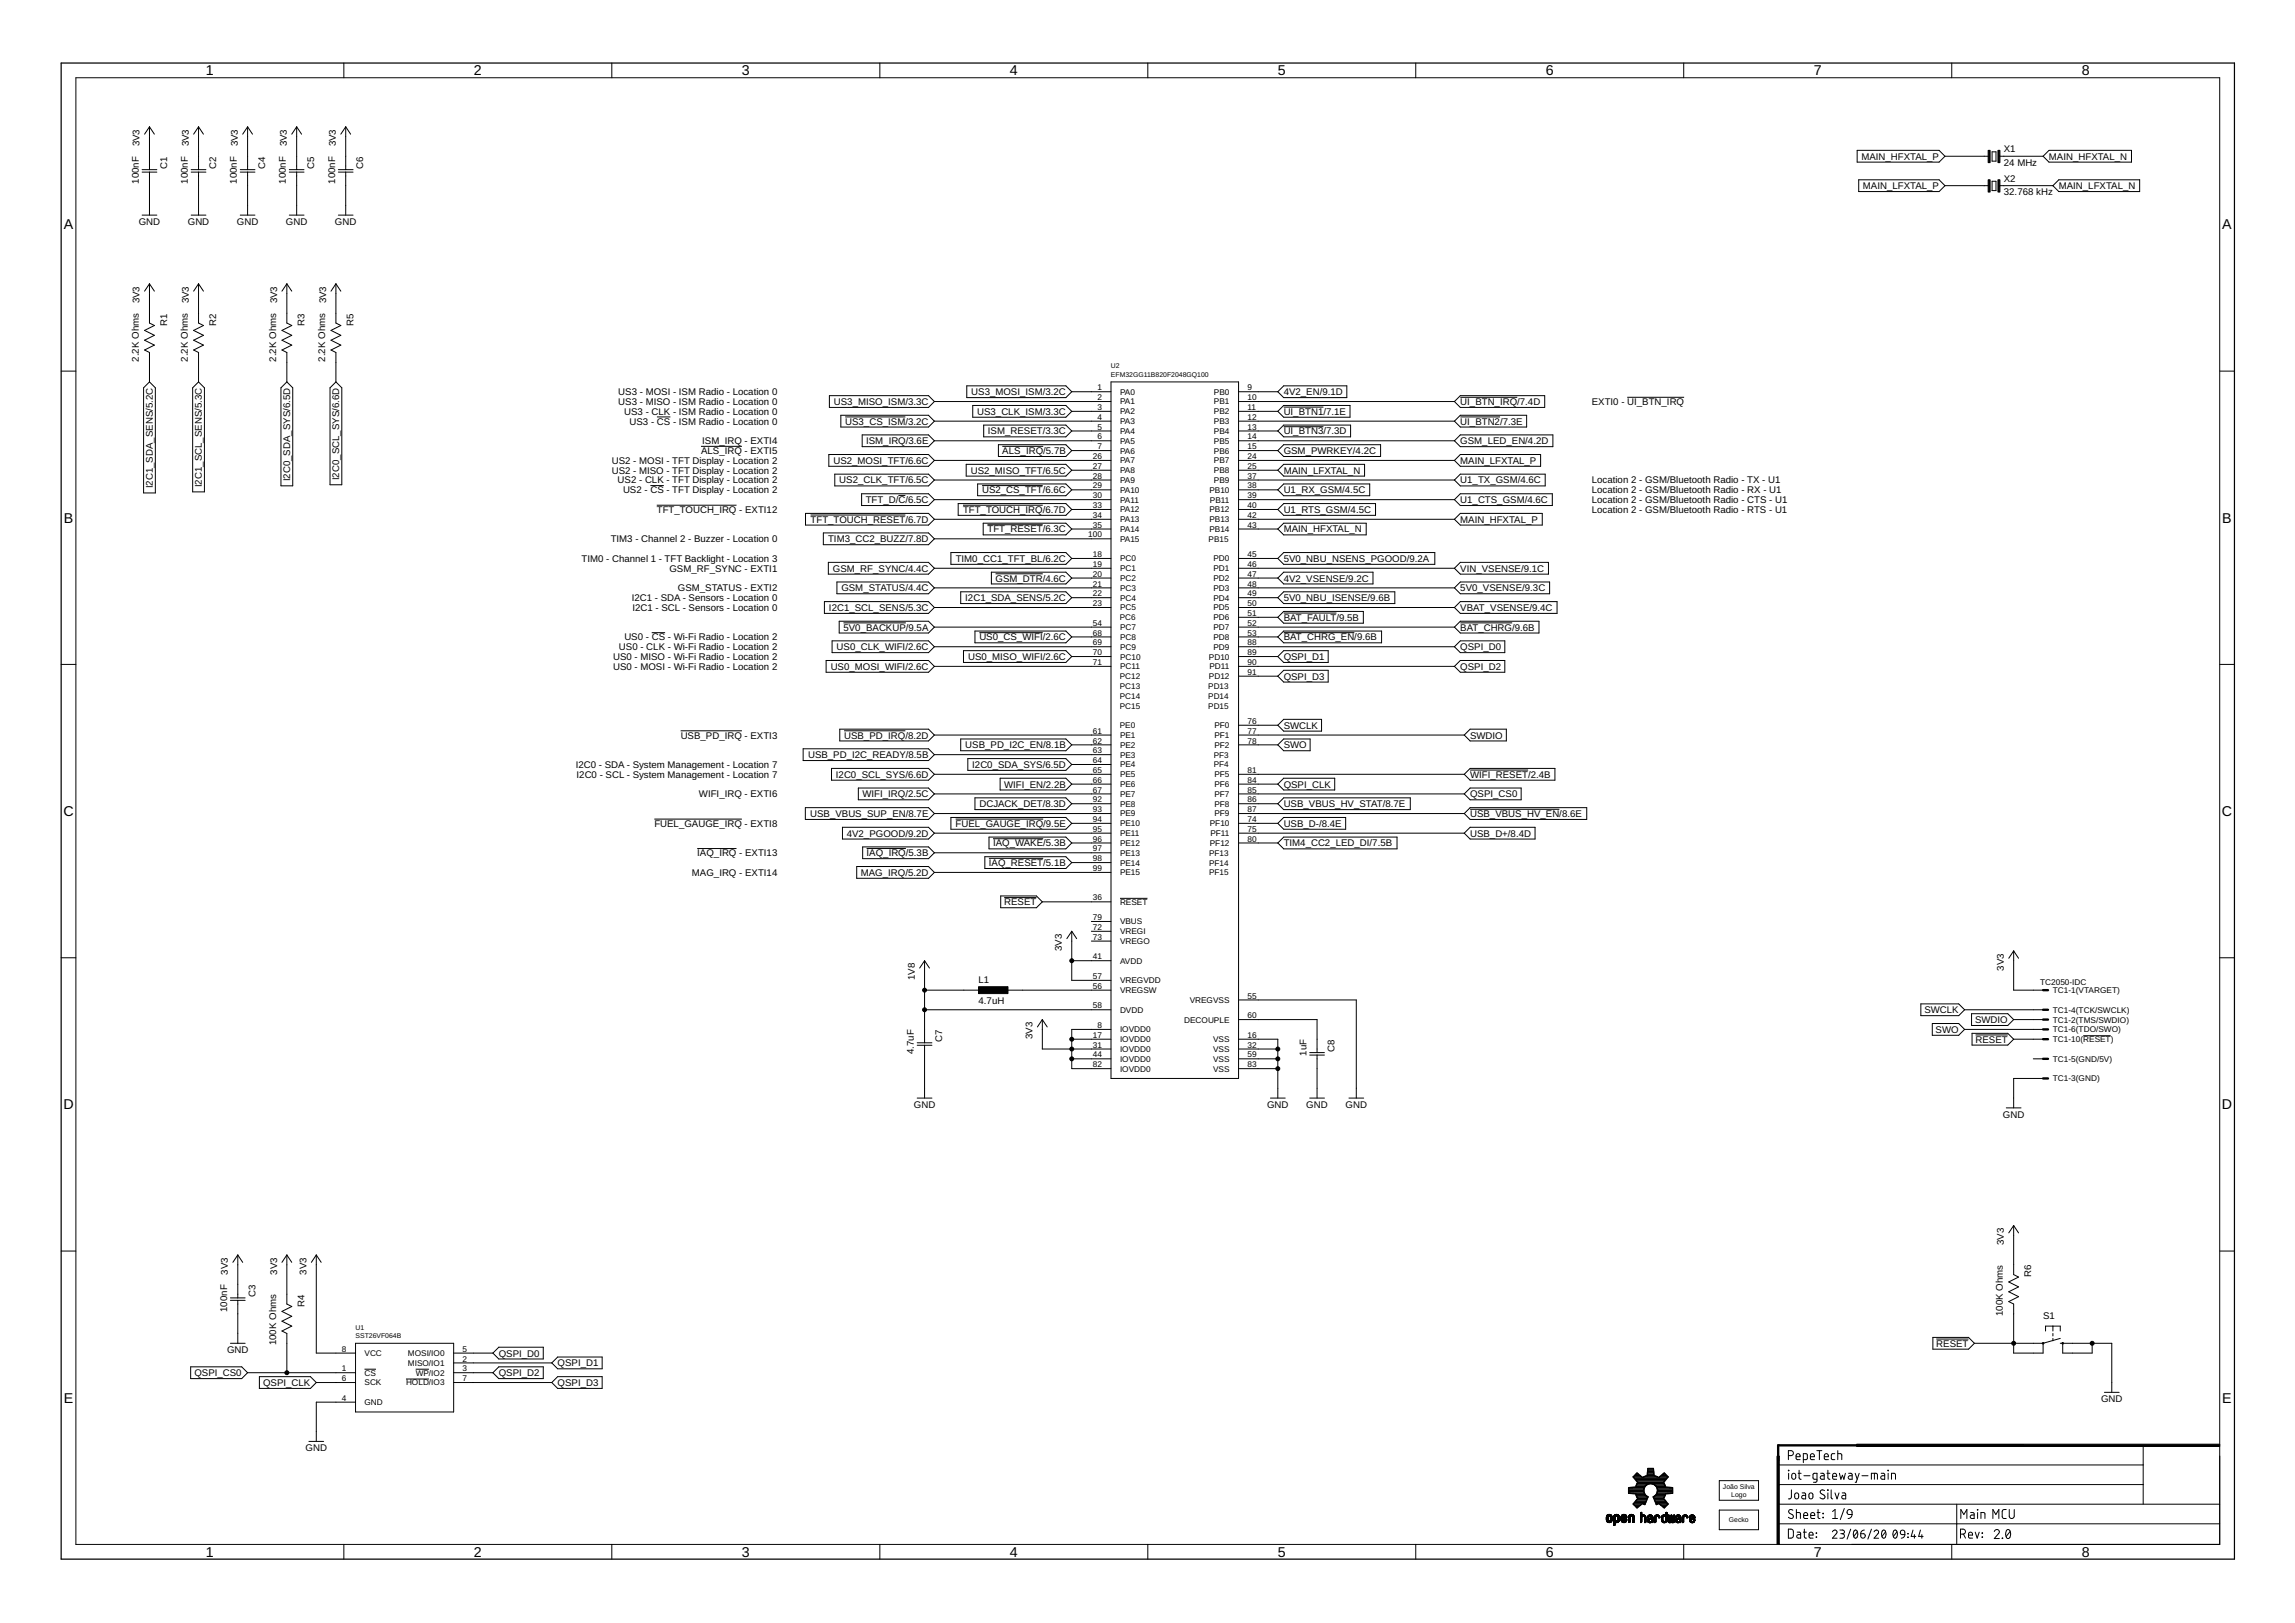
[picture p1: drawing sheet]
<svg xmlns="http://www.w3.org/2000/svg" width="594mm" height="420mm" viewBox="0 0 594 420" stroke-linecap="round" stroke-linejoin="round" font-family="sans-serif">
<defs><g id="words">
<g font-size="3.7">
<text x="53.3" y="19.5">1</text>
<text x="122.7" y="19.5">2</text>
<text x="192" y="19.5">3</text>
<text x="261.4" y="19.5">4</text>
<text x="330.8" y="19.5">5</text>
<text x="400.2" y="19.5">6</text>
<text x="469.5" y="19.5">7</text>
<text x="538.9" y="19.5">8</text>
<text x="16.5" y="59.4">A</text>
<text x="575.3" y="59.4">A</text>
<text x="16.5" y="135.3">B</text>
<text x="575.3" y="135.3">B</text>
<text x="16.4" y="211.3">C</text>
<text x="575.2" y="211.3">C</text>
<text x="16.4" y="287.2">D</text>
<text x="575.2" y="287.2">D</text>
<text x="16.5" y="363.1">E</text>
<text x="575.3" y="363.1">E</text>
<text x="53.3" y="403">1</text>
<text x="122.7" y="403">2</text>
<text x="192" y="403">3</text>
<text x="261.4" y="403">4</text>
<text x="330.8" y="403">5</text>
<text x="400.2" y="403">6</text>
<text x="469.5" y="403">7</text>
<text x="538.9" y="403">8</text>
</g>
<g font-size="2.5">
<text x="36.2" y="37.9" transform="rotate(-90 36.2 37.9)">3V3</text>
<text x="48.8" y="37.9" transform="rotate(-90 48.8 37.9)">3V3</text>
<text x="61.5" y="37.9" transform="rotate(-90 61.5 37.9)">3V3</text>
<text x="74.2" y="37.9" transform="rotate(-90 74.2 37.9)">3V3</text>
<text x="86.9" y="37.9" transform="rotate(-90 86.9 37.9)">3V3</text>
<text x="481.8" y="41.3">MAIN_HFXTAL_P</text>
<text x="518.7" y="39.4">X1</text>
<text x="530.4" y="41.3">MAIN_HFXTAL_N</text>
<text x="35.9" y="47.6" transform="rotate(-90 35.9 47.6)">100nF</text>
<text x="43.2" y="43.6" transform="rotate(-90 43.2 43.6)">C1</text>
<text x="48.6" y="47.6" transform="rotate(-90 48.6 47.6)">100nF</text>
<text x="55.9" y="43.6" transform="rotate(-90 55.9 43.6)">C2</text>
<text x="61.3" y="47.6" transform="rotate(-90 61.3 47.6)">100nF</text>
<text x="68.6" y="43.6" transform="rotate(-90 68.6 43.6)">C4</text>
<text x="74" y="47.6" transform="rotate(-90 74 47.6)">100nF</text>
<text x="81.3" y="43.6" transform="rotate(-90 81.3 43.6)">C5</text>
<text x="86.7" y="47.6" transform="rotate(-90 86.7 47.6)">100nF</text>
<text x="94" y="43.6" transform="rotate(-90 94 43.6)">C6</text>
<text x="518.7" y="43">24 MHz</text>
<text x="518.7" y="47.1">X2</text>
<text x="482.2" y="49">MAIN_LFXTAL_P</text>
<text x="518.7" y="50.6">32.768 kHz</text>
<text x="532.9" y="49">MAIN_LFXTAL_N</text>
<text x="35.9" y="58.2">GND</text>
<text x="48.6" y="58.2">GND</text>
<text x="61.3" y="58.2">GND</text>
<text x="74" y="58.2">GND</text>
<text x="86.7" y="58.2">GND</text>
<text x="36.2" y="78.5" transform="rotate(-90 36.2 78.5)">3V3</text>
<text x="48.8" y="78.5" transform="rotate(-90 48.8 78.5)">3V3</text>
<text x="71.7" y="78.5" transform="rotate(-90 71.7 78.5)">3V3</text>
<text x="84.4" y="78.5" transform="rotate(-90 84.4 78.5)">3V3</text>
<text x="43.2" y="84.3" transform="rotate(-90 43.2 84.3)">R1</text>
<text x="55.9" y="84.3" transform="rotate(-90 55.9 84.3)">R2</text>
<text x="78.8" y="84.3" transform="rotate(-90 78.8 84.3)">R3</text>
<text x="91.5" y="84.3" transform="rotate(-90 91.5 84.3)">R5</text>
<text x="35.9" y="93.6" transform="rotate(-90 35.9 93.6)">2.2K Ohms</text>
<text x="48.6" y="93.6" transform="rotate(-90 48.6 93.6)">2.2K Ohms</text>
<text x="71.5" y="93.6" transform="rotate(-90 71.5 93.6)">2.2K Ohms</text>
<text x="84.2" y="93.6" transform="rotate(-90 84.2 93.6)">2.2K Ohms</text>
<text x="160" y="102.3">US3 - MOSI - ISM Radio - Location 0</text>
<text x="160" y="104.8">US3 - MISO - ISM Radio - Location 0</text>
<text x="161.6" y="107.4">US3 - CLK - ISM Radio - Location 0</text>
<text x="215.9" y="104.8">US3_MISO_ISM/3.3C</text>
<text x="251.4" y="102.3">US3_MOSI_ISM/3.2C</text>
<text x="252.9" y="107.4">US3_CLK_ISM/3.3C</text>
<text x="332.3" y="107.4">UI_BTN1/7.1E</text>
<text x="332.3" y="102.3">4V2_EN/9.1D</text>
<text x="378" y="104.8">UI_BTN_IRQ/7.4D</text>
<text x="412" y="104.8">EXTI0 - UI_BTN_IRQ</text>
<text x="163" y="109.9">US3 - CS - ISM Radio - Location 0</text>
<text x="218.8" y="109.9">US3_CS_ISM/3.2C</text>
<text x="255.7" y="112.5">ISM_RESET/3.3C</text>
<text x="332.3" y="112.5">UI_BTN3/7.3D</text>
<text x="378" y="109.9">UI_BTN2/7.3E</text>
<text x="181.5" y="117.5">ALS_IRQ - EXTI5</text>
<text x="181.8" y="115">ISM_IRQ - EXTI4</text>
<text x="224.2" y="115">ISM_IRQ/3.6E</text>
<text x="259.5" y="117.5">ALS_IRQ/5.7B</text>
<text x="332.3" y="117.5">GSM_PWRKEY/4.2C</text>
<text x="378" y="115">GSM_LED_EN/4.2D</text>
<text x="75.1" y="124.6" transform="rotate(-90 75.1 124.6)">I2C0_SDA_SYS/6.5D</text>
<text x="87.8" y="124.3" transform="rotate(-90 87.8 124.3)">I2C0_SCL_SYS/6.6D</text>
<text x="158.4" y="120.1">US2 - MOSI - TFT Display - Location 2</text>
<text x="158.4" y="122.6">US2 - MISO - TFT Display - Location 2</text>
<text x="159.9" y="125.1">US2 - CLK - TFT Display - Location 2</text>
<text x="215.7" y="120.1">US2_MOSI_TFT/6.6C</text>
<text x="217.3" y="125.1">US2_CLK_TFT/6.5C</text>
<text x="251.3" y="122.6">US2_MISO_TFT/6.5C</text>
<text x="332.3" y="122.6">MAIN_LFXTAL_N</text>
<text x="378" y="120.1">MAIN_LFXTAL_P</text>
<text x="378" y="125.1">U1_TX_GSM/4.6C</text>
<text x="412" y="125.1">Location 2 - GSM/Bluetooth Radio - TX - U1</text>
<text x="39.6" y="126.4" transform="rotate(-90 39.6 126.4)">I2C1_SDA_SENS/5.2C</text>
<text x="52.3" y="126.1" transform="rotate(-90 52.3 126.1)">I2C1_SCL_SENS/5.3C</text>
<text x="161.3" y="127.7">US2 - CS - TFT Display - Location 2</text>
<text x="224.1" y="130.2">TFT_D/C/6.5C</text>
<text x="254.2" y="127.7">US2_CS_TFT/6.6C</text>
<text x="332.3" y="127.7">U1_RX_GSM/4.5C</text>
<text x="378" y="130.2">U1_CTS_GSM/4.6C</text>
<text x="412" y="130.2">Location 2 - GSM/Bluetooth Radio - CTS - U1</text>
<text x="412" y="127.7">Location 2 - GSM/Bluetooth Radio - RX - U1</text>
<text x="170" y="132.8">TFT_TOUCH_IRQ - EXTI12</text>
<text x="209.8" y="135.3">TFT_TOUCH_RESET/6.7D</text>
<text x="249.3" y="132.8">TFT_TOUCH_IRQ/6.7D</text>
<text x="255.6" y="137.8">TFT_RESET/6.3C</text>
<text x="332.3" y="137.8">MAIN_HFXTAL_N</text>
<text x="332.3" y="132.8">U1_RTS_GSM/4.5C</text>
<text x="378" y="135.3">MAIN_HFXTAL_P</text>
<text x="412" y="132.8">Location 2 - GSM/Bluetooth Radio - RTS - U1</text>
<text x="158.1" y="140.4">TIM3 - Channel 2 - Buzzer - Location 0</text>
<text x="214.4" y="140.4">TIM3_CC2_BUZZ/7.8D</text>
<text x="150.5" y="145.5">TIM0 - Channel 1 - TFT Backlight - Location 3</text>
<text x="173.3" y="148">GSM_RF_SYNC - EXTI1</text>
<text x="215.6" y="148">GSM_RF_SYNC/4.4C</text>
<text x="247.4" y="145.5">TIM0_CC1_TFT_BL/6.2C</text>
<text x="332.3" y="145.5">5V0_NBU_NSENS_PGOOD/9.2A</text>
<text x="378" y="148">VIN_VSENSE/9.1C</text>
<text x="163.5" y="155.6">I2C1 - SDA - Sensors - Location 0</text>
<text x="175.5" y="153.1">GSM_STATUS - EXTI2</text>
<text x="217.8" y="153.1">GSM_STATUS/4.4C</text>
<text x="249.9" y="155.6">I2C1_SDA_SENS/5.2C</text>
<text x="257.7" y="150.5">GSM_DTR/4.6C</text>
<text x="332.3" y="150.5">4V2_VSENSE/9.2C</text>
<text x="332.3" y="155.6">5V0_NBU_ISENSE/9.6B</text>
<text x="378" y="153.1">5V0_VSENSE/9.3C</text>
<text x="163.7" y="158.2">I2C1 - SCL - Sensors - Location 0</text>
<text x="214.6" y="158.2">I2C1_SCL_SENS/5.3C</text>
<text x="332.3" y="160.7">BAT_FAULT/9.5B</text>
<text x="378" y="158.2">VBAT_VSENSE/9.4C</text>
<text x="161.6" y="165.8">US0 - CS - Wi-Fi Radio - Location 2</text>
<text x="218.3" y="163.2">5V0_BACKUP/9.5A</text>
<text x="253.5" y="165.8">US0_CS_WIFI/2.6C</text>
<text x="332.3" y="165.8">BAT_CHRG_EN/9.6B</text>
<text x="378" y="163.2">BAT_CHRG/9.6B</text>
<text x="158.7" y="173.4">US0 - MOSI - Wi-Fi Radio - Location 2</text>
<text x="158.7" y="170.9">US0 - MISO - Wi-Fi Radio - Location 2</text>
<text x="160.2" y="168.3">US0 - CLK - Wi-Fi Radio - Location 2</text>
<text x="215" y="173.4">US0_MOSI_WIFI/2.6C</text>
<text x="216.6" y="168.3">US0_CLK_WIFI/2.6C</text>
<text x="250.6" y="170.9">US0_MISO_WIFI/2.6C</text>
<text x="332.3" y="170.9">QSPI_D1</text>
<text x="378" y="168.3">QSPI_D0</text>
<text x="378" y="173.4">QSPI_D2</text>
<text x="332.3" y="175.9">QSPI_D3</text>
<text x="176.2" y="191.2">USB_PD_IRQ - EXTI3</text>
<text x="218.5" y="191.2">USB_PD_IRQ/8.2D</text>
<text x="332.3" y="188.6">SWCLK</text>
<text x="380.5" y="191.2">SWDIO</text>
<text x="209.2" y="196.3">USB_PD_I2C_READY/8.5B</text>
<text x="249.9" y="193.7">USB_PD_I2C_EN/8.1B</text>
<text x="332.3" y="193.7">SWO</text>
<text x="149" y="198.8">I2C0 - SDA - System Management - Location 7</text>
<text x="149.3" y="201.3">I2C0 - SCL - System Management - Location 7</text>
<text x="216.4" y="201.3">I2C0_SCL_SYS/6.6D</text>
<text x="251.7" y="198.8">I2C0_SDA_SYS/6.5D</text>
<text x="259.9" y="203.9">WIFI_EN/2.2B</text>
<text x="332.3" y="203.9">QSPI_CLK</text>
<text x="380.5" y="201.3">WIFI_RESET/2.4B</text>
<text x="180.9" y="206.4">WIFI_IRQ - EXTI6</text>
<text x="223.2" y="206.4">WIFI_IRQ/2.5C</text>
<text x="253.5" y="209">DCJACK_DET/8.3D</text>
<text x="332.3" y="209">USB_VBUS_HV_STAT/8.7E</text>
<text x="380.5" y="206.4">QSPI_CS0</text>
<text x="169.4" y="214">FUEL_GAUGE_IRQ - EXTI8</text>
<text x="209.7" y="211.5">USB_VBUS_SUP_EN/8.7E</text>
<text x="247.4" y="214">FUEL_GAUGE_IRQ/9.5E</text>
<text x="332.3" y="214">USB_D-/8.4E</text>
<text x="380.5" y="211.5">USB_VBUS_HV_EN/8.6E</text>
<text x="180.5" y="221.7">IAQ_IRQ - EXTI13</text>
<text x="219.2" y="216.6">4V2_PGOOD/9.2D</text>
<text x="224.3" y="221.7">IAQ_IRQ/5.3B</text>
<text x="257" y="219.1">IAQ_WAKE/5.3B</text>
<text x="332.3" y="219.1">TIM4_CC2_LED_DI/7.5B</text>
<text x="380.5" y="216.6">USB_D+/8.4D</text>
<text x="179.1" y="226.7">MAG_IRQ - EXTI14</text>
<text x="222.8" y="226.7">MAG_IRQ/5.2D</text>
<text x="256" y="224.2">IAQ_RESET/5.1B</text>
<text x="259.9" y="234.4">RESET</text>
<text x="274.9" y="246.2" transform="rotate(-90 274.9 246.2)">3V3</text>
<text x="518.7" y="251.2" transform="rotate(-90 518.7 251.2)">3V3</text>
<text x="236.8" y="253.8" transform="rotate(-90 236.8 253.8)">1V8</text>
<text x="253.3" y="254.4">L1</text>
<text x="253.3" y="260">4.7uH</text>
<text x="498.1" y="262.3">SWCLK</text>
<text x="243.9" y="269.7" transform="rotate(-90 243.9 269.7)">C7</text>
<text x="267.3" y="269" transform="rotate(-90 267.3 269)">3V3</text>
<text x="501.1" y="267.4">SWO</text>
<text x="511.3" y="264.8">SWDIO</text>
<text x="511.4" y="269.9">RESET</text>
<text x="236.6" y="272.9" transform="rotate(-90 236.6 272.9)">4.7uF</text>
<text x="338.2" y="273.3" transform="rotate(-90 338.2 273.3)">1uF</text>
<text x="345.5" y="272.2" transform="rotate(-90 345.5 272.2)">C8</text>
<text x="236.6" y="286.8">GND</text>
<text x="328" y="286.8">GND</text>
<text x="338.2" y="286.8">GND</text>
<text x="348.3" y="286.8">GND</text>
<text x="518.5" y="289.3">GND</text>
<text x="518.7" y="322.4" transform="rotate(-90 518.7 322.4)">3V3</text>
<text x="59" y="330" transform="rotate(-90 59 330)">3V3</text>
<text x="71.7" y="330" transform="rotate(-90 71.7 330)">3V3</text>
<text x="79.3" y="330" transform="rotate(-90 79.3 330)">3V3</text>
<text x="66.1" y="335.7" transform="rotate(-90 66.1 335.7)">C3</text>
<text x="525.8" y="330.6" transform="rotate(-90 525.8 330.6)">R6</text>
<text x="58.8" y="339.6" transform="rotate(-90 58.8 339.6)">100nF</text>
<text x="78.8" y="338.3" transform="rotate(-90 78.8 338.3)">R4</text>
<text x="518.5" y="340.7" transform="rotate(-90 518.5 340.7)">100K Ohms</text>
<text x="528.9" y="341.4">S1</text>
<text x="58.8" y="350.3">GND</text>
<text x="71.5" y="348.3" transform="rotate(-90 71.5 348.3)">100K Ohms</text>
<text x="129.1" y="351.2">QSPI_D0</text>
<text x="144.3" y="353.7">QSPI_D1</text>
<text x="501.2" y="348.6">RESET</text>
<text x="50.3" y="356.3">QSPI_CS0</text>
<text x="68.1" y="358.8">QSPI_CLK</text>
<text x="129.1" y="356.3">QSPI_D2</text>
<text x="144.3" y="358.8">QSPI_D3</text>
<text x="543.9" y="363">GND</text>
<text x="79.1" y="375.7">GND</text>
</g>
<g font-size="2.1">
<text x="284.1" y="101">1</text>
<text x="322.9" y="101">9</text>
<text x="284.1" y="103.6">2</text>
<text x="284.1" y="106.1">3</text>
<text x="289.9" y="102.2">PA0</text>
<text x="289.9" y="104.7">PA1</text>
<text x="289.9" y="107.2">PA2</text>
<text x="314.2" y="102.2">PB0</text>
<text x="314.2" y="104.7">PB1</text>
<text x="314.2" y="107.2">PB2</text>
<text x="322.9" y="103.6">10</text>
<text x="322.9" y="106.1">11</text>
<text x="284.1" y="108.7">4</text>
<text x="284.1" y="111.2">5</text>
<text x="284.1" y="113.7">6</text>
<text x="289.9" y="109.8">PA3</text>
<text x="289.9" y="112.3">PA4</text>
<text x="314.2" y="109.8">PB3</text>
<text x="314.2" y="112.3">PB4</text>
<text x="322.9" y="108.7">12</text>
<text x="322.9" y="111.2">13</text>
<text x="322.9" y="113.7">14</text>
<text x="282.9" y="118.8">26</text>
<text x="284.1" y="116.3">7</text>
<text x="289.9" y="114.9">PA5</text>
<text x="289.9" y="117.4">PA6</text>
<text x="289.9" y="119.9">PA7</text>
<text x="314.2" y="114.9">PB5</text>
<text x="314.2" y="117.4">PB6</text>
<text x="314.2" y="119.9">PB7</text>
<text x="322.9" y="116.3">15</text>
<text x="322.9" y="118.8">24</text>
<text x="282.9" y="121.4">27</text>
<text x="282.9" y="123.9">28</text>
<text x="289.9" y="122.5">PA8</text>
<text x="289.9" y="125">PA9</text>
<text x="314.2" y="122.5">PB8</text>
<text x="314.2" y="125">PB9</text>
<text x="322.9" y="121.4">25</text>
<text x="322.9" y="123.9">37</text>
<text x="282.9" y="126.4">29</text>
<text x="282.9" y="129">30</text>
<text x="282.9" y="131.5">33</text>
<text x="289.9" y="127.6">PA10</text>
<text x="289.9" y="130.1">PA11</text>
<text x="313.1" y="127.6">PB10</text>
<text x="313.2" y="130.1">PB11</text>
<text x="322.9" y="126.4">38</text>
<text x="322.9" y="129">39</text>
<text x="322.9" y="131.5">40</text>
<text x="282.9" y="134.1">34</text>
<text x="282.9" y="136.6">35</text>
<text x="289.9" y="132.6">PA12</text>
<text x="289.9" y="135.2">PA13</text>
<text x="289.9" y="137.7">PA14</text>
<text x="313.1" y="132.6">PB12</text>
<text x="313.1" y="135.2">PB13</text>
<text x="313.1" y="137.7">PB14</text>
<text x="322.9" y="134.1">42</text>
<text x="322.9" y="136.6">43</text>
<text x="281.7" y="139.1">100</text>
<text x="289.9" y="140.3">PA15</text>
<text x="312.9" y="140.3">PB15</text>
<text x="282.9" y="144.2">18</text>
<text x="282.9" y="146.8">19</text>
<text x="282.9" y="149.3">20</text>
<text x="289.9" y="145.3">PC0</text>
<text x="289.9" y="147.9">PC1</text>
<text x="314.1" y="145.3">PD0</text>
<text x="314.1" y="147.9">PD1</text>
<text x="322.9" y="144.2">45</text>
<text x="322.9" y="146.8">46</text>
<text x="322.9" y="149.3">47</text>
<text x="282.9" y="151.8">21</text>
<text x="282.9" y="154.4">22</text>
<text x="289.9" y="150.4">PC2</text>
<text x="289.9" y="153">PC3</text>
<text x="289.9" y="155.5">PC4</text>
<text x="314.1" y="150.4">PD2</text>
<text x="314.1" y="153">PD3</text>
<text x="314.1" y="155.5">PD4</text>
<text x="322.9" y="151.8">48</text>
<text x="322.9" y="154.4">49</text>
<text x="282.9" y="156.9">23</text>
<text x="289.9" y="160.6">PC6</text>
<text x="289.9" y="158">PC5</text>
<text x="314.1" y="158">PD5</text>
<text x="314.1" y="160.6">PD6</text>
<text x="322.9" y="156.9">50</text>
<text x="322.9" y="159.5">51</text>
<text x="282.9" y="162">54</text>
<text x="282.9" y="164.5">68</text>
<text x="282.9" y="167.1">69</text>
<text x="289.9" y="163.1">PC7</text>
<text x="289.9" y="165.7">PC8</text>
<text x="314.1" y="163.1">PD7</text>
<text x="314.1" y="165.7">PD8</text>
<text x="322.9" y="162">52</text>
<text x="322.9" y="164.5">53</text>
<text x="322.9" y="167.1">88</text>
<text x="282.9" y="169.6">70</text>
<text x="282.9" y="172.2">71</text>
<text x="289.9" y="168.2">PC9</text>
<text x="289.9" y="170.7">PC10</text>
<text x="289.9" y="173.3">PC11</text>
<text x="312.9" y="170.7">PD10</text>
<text x="313.1" y="173.3">PD11</text>
<text x="314.1" y="168.2">PD9</text>
<text x="322.9" y="169.6">89</text>
<text x="322.9" y="172.2">90</text>
<text x="289.9" y="175.8">PC12</text>
<text x="289.9" y="178.4">PC13</text>
<text x="312.8" y="178.4">PD13</text>
<text x="312.9" y="175.8">PD12</text>
<text x="322.9" y="174.7">91</text>
<text x="289.9" y="180.9">PC14</text>
<text x="289.9" y="183.4">PC15</text>
<text x="312.8" y="180.9">PD14</text>
<text x="312.8" y="183.4">PD15</text>
<text x="282.9" y="189.9">61</text>
<text x="289.9" y="188.5">PE0</text>
<text x="289.9" y="191.1">PE1</text>
<text x="314.4" y="188.5">PF0</text>
<text x="314.4" y="191.1">PF1</text>
<text x="322.9" y="187.4">76</text>
<text x="322.9" y="189.9">77</text>
<text x="282.9" y="192.5">62</text>
<text x="282.9" y="195">63</text>
<text x="282.9" y="197.6">64</text>
<text x="289.9" y="193.6">PE2</text>
<text x="289.9" y="196.1">PE3</text>
<text x="314.2" y="196.1">PF3</text>
<text x="314.4" y="193.6">PF2</text>
<text x="322.9" y="192.5">78</text>
<text x="282.9" y="200.1">65</text>
<text x="282.9" y="202.6">66</text>
<text x="289.9" y="198.7">PE4</text>
<text x="289.9" y="201.2">PE5</text>
<text x="289.9" y="203.8">PE6</text>
<text x="314.2" y="198.7">PF4</text>
<text x="314.4" y="201.2">PF5</text>
<text x="314.4" y="203.8">PF6</text>
<text x="322.9" y="200.1">81</text>
<text x="322.9" y="202.6">84</text>
<text x="282.9" y="205.2">67</text>
<text x="282.9" y="207.7">92</text>
<text x="289.9" y="206.3">PE7</text>
<text x="289.9" y="208.8">PE8</text>
<text x="314.4" y="206.3">PF7</text>
<text x="314.4" y="208.8">PF8</text>
<text x="322.9" y="205.2">85</text>
<text x="322.9" y="207.7">86</text>
<text x="282.9" y="210.3">93</text>
<text x="282.9" y="212.8">94</text>
<text x="282.9" y="215.3">95</text>
<text x="289.9" y="211.4">PE9</text>
<text x="289.9" y="213.9">PE10</text>
<text x="313.2" y="213.9">PF10</text>
<text x="314.4" y="211.4">PF9</text>
<text x="322.9" y="210.3">87</text>
<text x="322.9" y="212.8">74</text>
<text x="322.9" y="215.3">75</text>
<text x="282.9" y="217.9">96</text>
<text x="282.9" y="220.4">97</text>
<text x="289.9" y="216.5">PE11</text>
<text x="289.9" y="219">PE12</text>
<text x="289.9" y="221.5">PE13</text>
<text x="313" y="221.5">PF13</text>
<text x="313.2" y="219">PF12</text>
<text x="313.3" y="216.5">PF11</text>
<text x="322.9" y="217.9">80</text>
<text x="282.9" y="223">98</text>
<text x="282.9" y="225.5">99</text>
<text x="289.9" y="224.1">PE14</text>
<text x="289.9" y="226.6">PE15</text>
<text x="313" y="224.1">PF14</text>
<text x="313" y="226.6">PF15</text>
<text x="282.9" y="233.1">36</text>
<text x="282.9" y="238.2">79</text>
<text x="289.9" y="234.2">RESET</text>
<text x="289.9" y="239.3">VBUS</text>
<text x="282.9" y="240.7">72</text>
<text x="282.9" y="243.3">73</text>
<text x="289.9" y="241.8">VREGI</text>
<text x="289.9" y="244.4">VREGO</text>
<text x="282.9" y="248.3">41</text>
<text x="289.9" y="249.5">AVDD</text>
<text x="282.9" y="253.4">57</text>
<text x="282.9" y="256">56</text>
<text x="289.9" y="254.5">VREGVDD</text>
<text x="289.9" y="257.1">VREGSW</text>
<text x="528.1" y="254.9">TC2050-IDC</text>
<text x="531.4" y="257.1">TC1-1(VTARGET)</text>
<text x="282.9" y="261">58</text>
<text x="289.9" y="262.2">DVDD</text>
<text x="308" y="259.6">VREGVSS</text>
<text x="322.9" y="263.6">60</text>
<text x="322.9" y="258.5">55</text>
<text x="531.4" y="262.2">TC1-4(TCK/SWCLK)</text>
<text x="282.9" y="268.7">17</text>
<text x="284.1" y="266.1">8</text>
<text x="289.9" y="267.2">IOVDD0</text>
<text x="289.9" y="269.8">IOVDD0</text>
<text x="306.5" y="264.7">DECOUPLE</text>
<text x="314" y="269.8">VSS</text>
<text x="322.9" y="268.7">16</text>
<text x="531.4" y="264.7">TC1-2(TMS/SWDIO)</text>
<text x="531.4" y="267.2">TC1-6(TDO/SWO)</text>
<text x="531.4" y="269.8">TC1-10(RESET)</text>
<text x="282.9" y="271.2">31</text>
<text x="282.9" y="273.7">44</text>
<text x="289.9" y="272.3">IOVDD0</text>
<text x="289.9" y="274.9">IOVDD0</text>
<text x="314" y="272.3">VSS</text>
<text x="314" y="274.9">VSS</text>
<text x="322.9" y="271.2">32</text>
<text x="322.9" y="273.7">59</text>
<text x="531.4" y="274.9">TC1-5(GND/5V)</text>
<text x="282.9" y="276.3">82</text>
<text x="289.9" y="277.4">IOVDD0</text>
<text x="314" y="277.4">VSS</text>
<text x="322.9" y="276.3">83</text>
<text x="531.4" y="279.9">TC1-3(GND)</text>
<text x="88.5" y="349.9">8</text>
<text x="94.4" y="351.1">VCC</text>
<text x="105.6" y="353.6">MISO/IO1</text>
<text x="105.6" y="351.1">MOSI/IO0</text>
<text x="119.8" y="352.5">2</text>
<text x="119.8" y="349.9">5</text>
<text x="88.5" y="355">1</text>
<text x="88.5" y="357.6">6</text>
<text x="94.4" y="356.1">CS</text>
<text x="94.4" y="358.7">SCK</text>
<text x="105.1" y="358.7">HOLD/IO3</text>
<text x="107.6" y="356.1">WP/IO2</text>
<text x="119.8" y="357.6">7</text>
<text x="119.8" y="355">3</text>
<text x="88.5" y="362.6">4</text>
<text x="94.4" y="363.8">GND</text>
</g>
<g font-size="1.8">
<text x="287.6" y="95.3">U2</text>
<text x="287.6" y="97.6">EFM32GG11B820F2048GQ100</text>
<text x="92" y="346.5">SST26VF064B</text>
<text x="92" y="344.2">U1</text>
<text x="446" y="385.5">João Silva</text>
<text x="448.1" y="387.4">Logo</text>
<text x="447.6" y="394.1">Gecko</text>
</g>
</g></defs>
<g fill="none" stroke="#000" stroke-width=".26">
<path d="M89 16.3v3.8M158.4 16.3v3.8M227.8 16.3v3.8M297.1 16.3v3.8M366.5 16.3v3.8M435.8 16.3v3.8M505.2 16.3v3.8M19.6 20.1h555v379.7h-555zM38.7 32.8v11.1M38.7 32.8l1.3 1.9M38.7 32.8l-1.3 1.9M51.4 32.8v11.1"/>
<path d="M51.4 32.8l1.3 1.9M51.4 32.8l-1.3 1.9M64.1 32.8v11.1M64.1 32.8l1.3 1.9M64.1 32.8l-1.3 1.9M76.8 32.8v11.1M76.8 32.8l1.3 1.9M76.8 32.8l-1.3 1.9M89.5 32.8v11.1M89.5 32.8l1.3 1.9M89.5 32.8l-1.3 1.9M480.7 38.9h21.2l1.6 1.5-1.6 1.6h-21.2z"/>
<path d="M515.7 39.3h1v2.4h-1zM530.4 38.9h21.4v3.1h-21.4l-1.5-1.6zM36.8 43.9h3.8M36.8 44.6h3.8M36.8 55.7h3.8M38.7 44.6v11.1M49.5 43.9h3.8M49.5 44.6h3.8M49.5 55.7h3.8M51.4 44.6v11.1M62.2 43.9h3.8M62.2 44.6h3.8"/>
<path d="M62.2 55.7h3.8M64.1 44.6v11.1M74.9 43.9h3.8M74.9 44.6h3.8M74.9 55.7h3.8M76.8 44.6v11.1M87.6 43.9h3.8M87.6 44.6h3.8M87.6 55.7h3.8M89.5 44.6v11.1M481.1 46.5h20.8l1.6 1.6-1.6 1.5h-20.8zM503.5 40.4h11.5"/>
<path d="M503.5 48.1h11.5M515.7 46.9h1v2.4h-1zM517.3 40.4h11.6M517.3 48.1h14.1M532.9 46.5h21v3.1h-21l-1.5-1.5zM38.7 73.5v10.1l1.3 .7-2.6 1.2 2.6 1.3-2.6 1.3 2.6 1.2-2.6 1.3 1.3 .6v7.7M38.7 73.5l1.3 1.9M38.7 73.5l-1.3 1.9M51.4 73.5v10.1l1.3 .7-2.6 1.2 2.6 1.3-2.6 1.3 2.6 1.2-2.6 1.3 1.3 .6v7.7M51.4 73.5l1.3 1.9M51.4 73.5l-1.3 1.9M74.3 73.5v10.1l1.2 .7-2.5 1.2 2.5 1.3-2.5 1.3 2.5 1.2-2.5 1.3 1.3 .6v7.7"/>
<path d="M74.3 73.5l1.2 1.9M74.3 73.5l-1.3 1.9M87 73.5v10.1l1.2 .7-2.5 1.2 2.5 1.3-2.5 1.3 2.5 1.2-2.5 1.3 1.3 .6v7.7M87 73.5l1.2 1.9M87 73.5l-1.3 1.9M15.8 96.1h3.8M38.7 98.9l1.5 1.5v27.2h-3v-27.2zM51.4 98.9l1.5 1.5v26.9h-3v-26.9zM87 98.9l1.5 1.5v25.1h-3.1v-25.1zM250.3 99.9h25.6l1.5 1.5-1.5 1.5h-25.6zM287.6 98.9h33v180.3h-33zM332.3 99.9h16.3v3h-16.3l-1.5-1.5z"/>
<path d="M574.6 96.1h3.8M72.7 100.4l1.6-1.5 1.5 1.5v25.4h-3.1zM170.1 107.9h3.4M181.5 115.5h10.5M214.5 117.7h25.8l1.6 1.5-1.6 1.5h-25.8zM214.7 102.4h25.6l1.6 1.5-1.6 1.6h-25.6zM217.7 107.5h22.6l1.6 1.5-1.6 1.6h-22.6zM218.8 107.9h15.6M223.2 112.6h17.1l1.6 1.5-1.6 1.5h-17.1zM241.9 103.9h45.7M241.9 109h45.7M241.9 114.1h45.7"/>
<path d="M241.9 119.2h45.7M251.8 105h24.1l1.5 1.5-1.5 1.5h-24.1zM254.6 110h21.3l1.5 1.6-1.5 1.5h-21.3zM258.4 115.1h17.5l1.5 1.5-1.5 1.6h-17.5zM259.5 115.5h10.5M277.4 101.4h10.2M277.4 106.5h10.2M277.4 111.6h10.2M277.4 116.6h10.2M320.6 101.4h10.2M320.6 103.9h55.9M320.6 106.5h10.2"/>
<path d="M320.6 109h55.9M320.6 111.6h10.2M320.6 114.1h55.9M320.6 116.6h10.2M320.6 119.2h55.9M332.3 115.1h25.1v3.1h-25.1l-1.5-1.6zM332.3 110h17.3v3.1h-17.3l-1.5-1.5zM332.3 110.5h10.3M332.3 105h17.2v3h-17.2l-1.5-1.5zM332.3 105.4h10.3M378 107.9h10.3M378 102.8h14.7"/>
<path d="M378 117.7h20.8v3h-20.8l-1.5-1.5zM378 102.4h21.9v3.1h-21.9l-1.5-1.6zM378 112.6h24v3h-24l-1.5-1.5zM378 107.5h17.2v3.1h-17.2l-1.5-1.6zM421.2 102.8h14.7M168.4 125.7h3.4M170 130.8h20.6M208.5 132.9h31.8l1.6 1.5-1.6 1.5h-31.8zM209.8 133.3h24.6M213.1 138h27.2l1.6 1.5-1.6 1.5h-27.2zM216.1 122.7h24.2l1.6 1.6-1.6 1.5h-24.2zM223 127.8h17.3l1.6 1.5-1.6 1.6h-17.3z"/>
<path d="M232.6 128.2h1.8M241.9 124.3h45.7M241.9 129.3h45.7M241.9 134.4h45.7M241.9 139.5h45.7M248 130.4h27.9l1.5 1.5-1.5 1.5h-27.9zM249.3 130.8h20.6M250.1 120.2h25.8l1.5 1.5-1.5 1.6h-25.8zM253.1 125.3h22.8l1.5 1.5-1.5 1.5h-22.8zM254.2 125.7h15.7M254.5 135.4h21.4l1.5 1.5-1.5 1.6h-21.4zM255.6 135.8h14.3"/>
<path d="M277.4 121.7h10.2M277.4 126.8h10.2M277.4 131.9h10.2M277.4 136.9h10.2M320.6 121.7h10.2M320.6 124.3h55.9M320.6 126.8h10.2M320.6 129.3h55.9M320.6 131.9h10.2M320.6 134.4h55.9M320.6 136.9h10.2M330.8 136.9l1.5-1.5h21.4v3.1h-21.4z"/>
<path d="M332.3 120.2h20.9v3.1h-20.9l-1.5-1.6zM332.3 130.4h23.8v3h-23.8l-1.5-1.5zM332.3 125.3h22.3v3h-22.3l-1.5-1.5zM378 132.9h21.2v3h-21.2l-1.5-1.5zM378 122.7h22v3.1h-22l-1.5-1.5zM378 127.8h23.8v3.1h-23.8l-1.5-1.6zM213.4 155.7h26.9l1.6 1.6-1.6 1.5h-26.9zM214.4 145.6h25.9l1.6 1.5-1.6 1.5h-25.9zM216.6 150.7h23.7l1.6 1.5-1.6 1.5h-23.7zM241.9 147.1h45.7M241.9 152.2h45.7M241.9 157.3h45.7"/>
<path d="M246.1 143h29.8l1.5 1.6-1.5 1.5h-29.8zM248.7 153.2h27.2l1.5 1.5-1.5 1.6h-27.2zM256.6 148.1h19.3l1.5 1.5-1.5 1.6h-19.3zM257.7 148.5h12.2M277.4 144.6h10.2M277.4 149.6h10.2M277.4 154.7h10.2M320.6 144.6h10.2M320.6 147.1h55.9M320.6 149.6h10.2M320.6 152.2h55.9M320.6 154.7h10.2"/>
<path d="M320.6 157.3h55.9M320.6 159.8h10.2M332.3 153.2h28.8v3.1h-28.8l-1.5-1.6zM332.3 143h39.1v3.1h-39.1l-1.5-1.5zM332.3 148.1h23.1v3.1h-23.1l-1.5-1.6zM332.3 158.3h20.6v3h-20.6l-1.5-1.5zM332.3 158.7h13.6M378 155.7h25.1v3.1h-25.1l-1.5-1.5zM378 145.6h22.8v3h-22.8l-1.5-1.5zM378 150.7h23.1v3h-23.1l-1.5-1.5zM15.8 172h3.8M168.7 163.8h3.5"/>
<path d="M213.8 171h26.5l1.6 1.5-1.6 1.5h-26.5zM215.4 165.9h24.9l1.6 1.5-1.6 1.6h-24.9zM217.2 160.8h23.1l1.6 1.5-1.6 1.6h-23.1zM218.3 161.2h16.2M241.9 162.3h45.7M241.9 167.4h45.7M241.9 172.5h45.7M249.4 168.4h26.5l1.5 1.6-1.5 1.5h-26.5zM252.4 163.4h23.5l1.5 1.5-1.5 1.5h-23.5zM253.5 163.8h16.4M277.4 164.9h10.2M277.4 170h10.2"/>
<path d="M320.6 162.3h55.9M320.6 164.9h10.2M320.6 167.4h55.9M320.6 170h10.2M320.6 172.5h55.9M320.6 175h10.2M330.8 175l1.5-1.5h11.5v3.1h-11.5zM332.3 163.8h18.3M332.3 168.4h11.5v3.1h-11.5l-1.5-1.5zM332.3 163.4h25.3v3h-25.3l-1.5-1.5zM376.5 172.5l1.5-1.5h11.5v3h-11.5zM378 165.9h11.5v3.1h-11.5l-1.5-1.6z"/>
<path d="M378 160.8h20.4v3.1h-20.4l-1.5-1.6zM378 161.2h13.4M574.6 172h3.8M176.2 189.2h15.8M207.9 193.8h32.4l1.6 1.6-1.6 1.5h-32.4zM215.2 198.9h25.1l1.6 1.5-1.6 1.6h-25.1zM217.4 188.8h22.9l1.6 1.5-1.6 1.5h-22.9zM218.5 189.2h15.9M241.9 190.3h45.7M241.9 195.4h45.7M248.7 191.3h27.2l1.5 1.5-1.5 1.6h-27.2zM250.5 196.4h25.4l1.5 1.5-1.5 1.5h-25.4z"/>
<path d="M277.4 192.8h10.2M277.4 197.9h10.2M320.6 190.3h58.4M320.6 192.8h10.2M320.6 187.7h10.2M332.3 186.2h9.8v3.1h-9.8l-1.5-1.6zM332.3 191.3h6.8v3.1h-6.8l-1.5-1.6zM380.6 188.8h9.3v3h-9.3l-1.6-1.5zM380.6 198.9h21.9v3.1h-21.9l-1.6-1.6zM380.6 199.3h15M169.4 212h22.6M180.5 219.7h10.1"/>
<path d="M208.5 209.1h31.8l1.6 1.5-1.6 1.5h-31.8zM218.1 214.2h22.2l1.6 1.5-1.6 1.5h-22.2zM222.2 204h18.1l1.6 1.5-1.6 1.6h-18.1zM223.3 219.2h17l1.6 1.6-1.6 1.5h-17zM224.3 219.7h10.2M241.9 200.4h45.7M241.9 205.5h45.7M241.9 210.6h45.7M241.9 215.7h45.7M246.1 211.6h29.8l1.5 1.5-1.5 1.6h-29.8zM247.4 212h22.6M252.4 206.5h23.5l1.5 1.6-1.5 1.5h-23.5z"/>
<path d="M256 216.7h19.9l1.5 1.5-1.5 1.6h-19.9zM257 217.1h13M258.9 201.5h17l1.5 1.5-1.5 1.5h-17zM277.4 203h10.2M277.4 208.1h10.2M277.4 213.1h10.2M277.4 218.2h10.2M320.6 200.4h58.4M320.6 203h10.2M320.6 205.5h58.4M320.6 208.1h10.2M320.6 210.6h58.4"/>
<path d="M320.6 213.1h10.2M320.6 215.7h58.4M320.6 218.2h10.2M332.3 216.7h29.3v3.1h-29.3l-1.5-1.6zM332.3 201.5h13.2v3h-13.2l-1.5-1.5zM332.3 206.5h32.8v3.1h-32.8l-1.5-1.5zM332.3 211.6h16v3.1h-16l-1.5-1.6zM380.6 204h13.2v3.1h-13.2l-1.6-1.6zM380.6 209.1h30.1v3h-30.1l-1.6-1.5zM380.6 209.5h23M380.6 214.2h16.8v3h-16.8l-1.6-1.5zM221.8 224.3h18.5l1.6 1.5-1.6 1.6h-18.5z"/>
<path d="M241.9 220.8h45.7M241.9 225.8h45.7M254.9 221.8h21l1.5 1.5-1.5 1.5h-21zM256 222.2h14M259 231.9h9.3l1.5 1.6-1.5 1.5h-9.3zM259.9 232.4h8.4M269.8 233.5h17.8M277.4 223.3h10.2M282.5 238.5h5.1M289.9 232.6h7.1M15.8 247.9h3.8M239.3 256.3h15.3"/>
<path d="M239.3 248.7l1.3 1.9M239.3 248.7l-1.2 1.9M239.3 248.7v21.3M259.7 256.3h27.9M277.4 241.1l1.3 1.9M277.4 241.1l-1.2 1.9M277.4 241.1v12.7h10.2M277.4 248.7h10.2M282.5 241.1h5.1M282.5 243.6h5.1M320.6 258.9h30.5v25.4M497.2 259.9h9.8l1.6 1.5-1.6 1.5h-9.8z"/>
<path d="M521.3 246.2v10.1h7.6M521.3 246.2l1.2 1.9M521.3 246.2l-1.3 1.9M574.6 247.9h3.8M237.4 270.6h3.8M237.4 270h3.8M239.3 261.4h48.3M239.3 270.6v13.7M269.8 263.9v7.7h17.8M269.8 263.9l1.3 2M269.8 263.9l-1.3 2M277.4 274.1h10.2"/>
<path d="M277.4 269h10.2M287.6 266.5h-10.2v10.1h10.2M320.6 263.9h20.3v8.6M320.6 274.1h10.2M320.6 269h10.2v15.3M320.6 271.6h10.2M320.6 276.6h10.2M339 272.5h3.8M339 273.1h3.8M340.9 273.1v11.2M500.2 265h6.8l1.6 1.5-1.6 1.5h-6.8zM508.6 261.4h20.3"/>
<path d="M508.6 266.5h20.3M510.3 262.4h9.4l1.6 1.5-1.6 1.6h-9.4zM510.5 267.5h9.2l1.6 1.5-1.6 1.6h-9.2zM511.4 267.9h8.3M521.3 263.9h7.6M521.3 269h7.6M526.3 274.1h2.6M528.9 279.2h-7.6v7.6M539.3 268.1h7.1M237.4 284.3h3.8M328.9 284.3h3.8M339 284.3h3.8"/>
<path d="M349.2 284.3h3.8M519.3 286.8h3.9M521.3 317.3v12.7l1.2 .6-2.5 1.3 2.5 1.2-2.5 1.3 2.5 1.3-2.5 1.3 1.3 .6v12.7h7.6v-2.6M521.3 317.3l1.2 1.9M521.3 317.3l-1.3 1.9M15.8 323.9h3.8M59.6 336h3.9M59.6 336.6h3.9M61.6 324.9v11.1M61.6 336.6v11.1M61.6 324.9l1.2 1.9M61.6 324.9l-1.3 1.9"/>
<path d="M74.3 324.9v12.7l1.2 .6-2.5 1.3 2.5 1.3-2.5 1.2 2.5 1.3-2.5 1.3 1.3 .6v10.2M74.3 324.9l1.2 1.9M74.3 324.9l-1.3 1.9M81.9 324.9l1.2 1.9M81.9 324.9l-1.3 1.9M81.9 324.9v25.4h10.1M574.6 323.9h3.8M49.4 353.8h13.2l1.5 1.6-1.5 1.5h-13.2zM59.6 347.7h3.9M64.1 355.4h27.9M67.1 356.4h13.2l1.6 1.5-1.6 1.5h-13.2zM81.9 357.9h10.1"/>
<path d="M92 347.7h25.4v17.8h-25.4zM94.4 354.5h2.9M105.1 357h5.9M107.6 354.5h3.4M117.4 357.9h25.4M117.4 355.4h10.2M117.4 352.8h25.4M117.4 350.3h10.2M127.6 355.4l1.5-1.6h11.5v3.1h-11.5zM129.1 348.8h11.5v3h-11.5l-1.5-1.5zM142.8 357.9l1.6-1.5h11.5v3h-11.5zM144.4 351.3h11.5v3.1h-11.5l-1.6-1.6z"/>
<path d="M500.3 346.2h9.3l1.5 1.5-1.5 1.6h-9.3zM501.2 346.6h8.4M511.1 347.7h17.8M529.5 344.6v-1.3h3.8v1.3M531.4 343.3v1.3M531.4 345.2v.6M531.4 346.5v.6M533.3 347.7h13.4v12.7M533.3 346.5l-4.4 1.2M534 347.7v2.6h7.6v-2.6M80 373.1h3.8M92 363h-10.1v10.1"/>
<path d="M460.3 379.2h94.5M462.9 376.8h.7a.65 .65 0 0 0 .6-.6 .65 .65 0 0 0-.6-.7h-.7v2.4M464.9 377.1h1.1a.55 .55 0 0 0-.4-.8 .55 .55 0 0 0-.7 .5l.2 1 .9 .1M466.8 377.9l.8-.1 .2-.2v-1l-.2-.3h-.8v2.4M468.6 377.1h1.1a.55 .55 0 0 0-.4-.8 .55 .55 0 0 0-.7 .5l.1 1 1 .1M470.3 375.5h1.3M471 375.5v2.4M472.2 377.1h1.1a.56 .56 0 0 0-.4-.8 .56 .56 0 0 0-.7 .5l.2 1 .9 .1M475 376.3h-.7l-.3 .4 .2 1.1 .8 .1M475.7 376.3l1 .1 .1 1.5M475.7 375.5v2.4M544.7 360.4h3.9"/>
<path d="M554.8 374.2v15.2M89 399.8v3.8M158.4 399.8v3.8M227.8 399.8v3.8M297.1 399.8v3.8M366.5 399.8v3.8M415.8 393.4h.4M415.8 393.3h.4M415.8 393.2h.4M415.8 393.1h.4M415.8 393h.4M415.8 392.9h.4"/>
<path d="M415.8 392.8h.4M415.8 392.7h.4M415.8 393.6l.5 .1M415.8 393.6h.5M415.8 393.5h.4M415.8 392.6h.4M415.9 393.7h.5M415.9 393.8h1.3M415.9 392.5h1.3M415.9 392.4h1.3M416 393.9h1.1M416 392.3h1.1"/>
<path d="M416 394h1.1M416 392.2l1.1 .1M416.1 394h.9M416.1 392.2h.9M416.2 394.1h.7M416.2 392.1h.7M416.3 392.5l-.5 .1M416.3 392.1h.5M416.3 394.1h.5M416.4 392.5h-.5M416.7 392.5h.6M416.8 393.7h.5"/>
<path d="M416.8 392.5h.5M416.9 393.6h.4M416.9 392.6h.4M416.9 393.5h.4M416.9 393.4h.4M416.9 393.3h.4M416.9 393.2h.4M416.9 393.1h.4M416.9 393h.4M416.9 392.9h.4M416.9 392.8h.4M416.9 392.7h.4"/>
<path d="M417.2 393.8h-1.3M417.3 393.7h-.6M417.7 394.6h.4M417.7 394.5h.4M417.7 394.4h.4M417.7 394.3h.4M417.7 394.2h.4M417.7 394.1h.4M417.7 393.8h1.4M417.7 393.7h.6M417.7 393.6l.5 .1M417.7 393.6h.5"/>
<path d="M417.7 393.5h.4M417.7 393.4h.4M417.7 393.3h.4M417.7 393.2h.4M417.7 393.1h.4M417.7 393h.4M417.7 392.9h.4M417.7 392.8h.4M417.7 392.7h.4M417.8 394.9h.1M417.8 392.5h1.3M417.8 392.4h1.3"/>
<path d="M417.9 392.3h1.2M417.9 392.3h1.1M418 394.8h-.3M418 392.2h1M418.1 392.1h.7M418.1 394.7l-.4 .1M418.1 394.7h-.4M418.2 392.6h-.5M418.2 392.5l-.5 .1M418.3 394.1h.4M418.3 392.1h.4M418.3 392.5h-.5"/>
<path d="M418.6 393.7h.5M418.6 392.5h.5M418.7 393.7h.5M418.7 392.5h.5M418.8 392.6h.4M418.8 393.6h.4M418.8 392.7h.4M418.8 393.5h.4M418.8 393.4h.4M418.8 393.3h.4M418.8 393.2h.4M418.8 393.1h.4"/>
<path d="M418.8 393h.4M418.8 392.9h.4M418.8 392.8h.4M418.8 394.1h-1.1M419 394l-1.3 .1M419 394h-1.3M419.1 393.9h-1.4M419.1 393.8l-1.4 .1M419.2 393.6h-.4M419.7 393.6h.4M419.7 393.5h.4M419.7 393h1.4"/>
<path d="M419.7 392.9h.3M419.7 392.7h.4M419.7 393.7h.5M419.7 393.6l.4 .1M419.7 393.8h1.3M419.7 392.5h1.3M419.7 392.4h1.3M419.8 392.3h1.2M419.8 394h1.1M419.8 392.3h1.1M419.9 394h.9M419.9 392.2h1"/>
<path d="M420 394.1h.8M420 392.1h.8M420 392.8h-.3M420.1 392.7h-.4M420.1 393.4l-.4 .1M420.1 392.6h-.4M420.1 392.5l-.4 .1M420.2 393h.9M420.2 392.1h.4M420.2 394.1h.4M420.2 393.4h-.5M420.2 392.5h-.5"/>
<path d="M420.3 392.9h.8M420.3 393.3l-.6 .1M420.5 392.8h.6M420.5 393.3h-.8M420.5 392.5h.6M420.6 392.8h.5M420.6 392.5l.5 .1M420.6 393.2h-.9M420.7 393.6h.4M420.7 392.6h.4M420.7 393.5h.4M420.7 392.7h.4"/>
<path d="M420.7 393.4h.4M420.8 393.1l-1.1 .1M420.8 393.4h.3M420.9 393.3h.2M420.9 393.9h-1.1M420.9 393l-1.2 .1M421.1 393.7h-.6M421.1 393.6l-.5 .1M421.6 394h.3M421.6 393.9h.3M421.6 393.8h.3M421.6 393.7h.3"/>
<path d="M421.6 393.6h.3M421.6 393.5h.3M421.6 393.4h.3M421.6 393.3h.3M421.6 393.2h.3M421.6 393.1h.3M421.6 393h.3M421.6 392.9h.3M421.6 392.8h.3M421.6 392.7h.3M421.6 394.1h.1M421.7 392.4h1.2"/>
<path d="M421.7 392.3h1.2M421.7 392.3h1.1M421.8 392.2h1M421.9 394.1h-.3M421.9 392.1h.8M421.9 394l-.3 .1M422 392.7h-.4M422 392.6h-.4M422 392.5l-.4 .1M422.1 392.1h.4M422.1 392.5h-.5M422.4 392.5h.6"/>
<path d="M422.5 392.5l.5 .1M422.6 392.6h.4M422.6 392.7h.4M422.6 394h.4M422.6 393.9h.4M422.6 393.8h.4M422.6 393.7h.4M422.6 393.6h.4M422.6 393.5h.4M422.6 393.4h.4M422.6 393.3h.4M422.6 393.2h.4"/>
<path d="M422.6 393.1h.4M422.6 393h.4M422.6 392.9h.4M422.6 392.8h.4M422.7 394.1h.1M422.9 394.1h-.3M423 392.4l-1.4 .1M423 394l-.4 .1M424.7 394.1h.1M424.7 391.7h.3M424.7 394h.3M424.7 393.9h.3"/>
<path d="M424.7 393.8h.3M424.7 393.7h.3M424.7 393.6h.3M424.7 393.5h.3M424.7 393.4h.3M424.7 393.3h.3M424.7 393.2h.3M424.7 393.1h.3M424.7 393h.3M424.7 392.9h.3M424.7 392.7h.3M424.7 392.5h1.2"/>
<path d="M424.7 392.3l1.2 .1M424.7 392.3h1.1M424.7 392.2l1 .1M424.7 392.2h.3M424.7 392.1h.3M424.7 392h.3M424.7 391.9h.3M424.7 391.8h.3M424.7 391.6h.3M424.8 391.5h.2M424.9 394.1h-.2M425 392.8h-.3"/>
<path d="M425 392.7h-.3M425.1 392.6h-.4M425.1 392.5l-.4 .1M425.1 392.2h.5M425.3 392.5h-.6M425.4 392.5h.6M425.6 392.5l.4 .1M425.6 392.6h.4M425.7 392.7h.3M425.7 392.9h.3M425.7 392.8h.3M425.8 394h.2"/>
<path d="M425.8 393.9h.2M425.8 393.8h.2M425.8 393.7h.2M425.8 393.6h.2M425.8 393.5h.2M425.8 393.4h.2M425.8 393.3h.2M425.8 393.2h.2M425.8 393.1h.2M425.8 393h.2M425.8 392.9h.2M425.9 394.1l-.1 .1"/>
<path d="M426 394.1h-.2M426.5 393.7h.3M426.5 393.6h.3M426.5 392.8h.3M426.5 393.8h.4M426.5 393.8h.3M426.5 393h.1M426.5 392.7h.3M426.5 393.9h.8M426.6 394h.8M426.6 394l.8 .1M426.6 392.5h1.1"/>
<path d="M426.7 392.4h1M426.7 394.1h.7M426.7 392.9h-.2M426.7 392.3h.9M426.8 392.9h-.3M426.8 394.1h.6M426.8 393.6h-.3M426.8 392.7h-.3M426.8 392.3h.7M426.9 393.5h-.4M426.9 393.2h1M426.9 392.6h-.4"/>
<path d="M426.9 392.2h.5M427 392.5l-.5 .1M427 394.2h.2M427 393.4l-.5 .1M427 393.1h.9M427.1 394.2h.1M427.1 393.4h-.6M427.1 392.5h-.5M427.2 393h.7M427.2 392.5h.6M427.3 393.3l-.7 .1M427.3 393h.6"/>
<path d="M427.4 392.5l.4 .1M427.4 393.3h-.8M427.5 392.6h.3M427.5 392.9h.4M427.5 393.3h.4M427.5 392.7h.3M427.5 394.1h.2M427.5 394h.4M427.5 393.9h.4M427.5 393.8h.4M427.5 393.7h.4M427.5 393.6h.4"/>
<path d="M427.5 393.5h.4M427.5 393.4h.4M427.5 392.8h.4M427.5 392.7l.4 .1M427.8 394.1h-.3M427.9 393.2h-1.2M428.3 394h.3M428.3 393.9h.3M428.3 393.8h.3M428.3 393.7h.3M428.3 393.6h.3M428.3 393.5h.3"/>
<path d="M428.3 393.4h.3M428.3 393.3h.3M428.3 393.2h.3M428.3 393.1h.3M428.3 393h.3M428.3 392.9h.3M428.3 392.8h.3M428.3 392.7h.3M428.4 392.5h1.2M428.5 394.1l-.2 .1M428.5 392.4h1M428.5 392.3h.9"/>
<path d="M428.6 394.1h-.3M428.6 394h-.3M428.6 392.7h-.3M428.6 392.3h.7M428.7 392.6h-.4M428.8 392.5l-.5 .1M428.8 392.2h.4M428.9 392.5h-.5M429 392.5h.6M429.2 392.5l.4 .1M429.3 392.6h.3M429.3 392.7h.3"/>
<path d="M429.4 392.9h.2M429.6 392.9h-.2M429.7 392.8h-.3M430.1 393.5h.3M430.1 393.4h.3M430.1 393.3h.3M430.1 393.2h.3M430.1 393.1h.3M430.1 393h.3M430.1 392.9h.3M430.1 393.6h.3M430.1 392.8h.3"/>
<path d="M430.1 393.6l.3 .1M430.1 392.7h.3M430.1 393.8h.4M430.1 393.7h.4M430.2 393.8l.4 .1M430.2 393.9h1.2M430.3 394h1M430.3 392.4h1.2M430.4 392.3h1.1M430.4 394.1h.8M430.5 392.7h-.4M430.5 394.1h.6"/>
<path d="M430.5 392.6h-.4M430.6 392.5l-.4 .1M430.6 392.2h.4M430.7 394.2h.1M430.7 392.5h-.5M430.8 394.2h.1M430.8 392.5h.7M431 392.5h.5M431.1 393.8h.3M431.1 392.6h.4M431.1 393.7h.3M431.1 392.7h.4"/>
<path d="M431.2 393.6h.3M431.2 393.4h.3M431.2 393.3h.3M431.2 393.2h.3M431.2 393.1h.3M431.2 393h.3M431.2 392.9h.3M431.2 392.8h.3M431.2 392.7h.3M431.2 392.2h.3M431.2 392.1h.3M431.2 392h.3"/>
<path d="M431.2 391.9h.3M431.2 391.8h.3M431.2 391.7h.3M431.2 391.6h.3M431.2 393.5h.3M431.3 391.5h.2M431.4 393.8l-.4 .1M431.5 393.6l-.3 .1M431.5 392.4l-1.2 .1M431.8 393.8h.3M431.8 393.7h.3M431.8 393.6h.2"/>
<path d="M431.8 393.5h.2M431.8 393.4h.2M431.8 393.3h.2M431.8 393.2h.2M431.8 393.1h.2M431.8 393h.2M431.8 392.9h.2M431.8 392.8h.2M431.8 392.7h.2M431.8 392.6h.2M431.8 392.5h.2M431.8 392.4h.2"/>
<path d="M431.8 392.3h.2M431.8 393.9h1.6M431.8 394h1.6M431.9 394.1h1.4M431.9 392.2h.1M432 394.1h.5M432.2 394.2h.1M432.3 394.2h.1M432.4 393.8l.4 .1M432.4 393.8h.4M432.4 393.7h.4M432.4 393.6h.4"/>
<path d="M432.4 393.5h.4M432.4 393.4h.4M432.4 393.3h.4M432.5 393.2h.3M432.5 393.1h.3M432.5 393h.3M432.5 392.9h.3M432.5 392.8h.3M432.5 392.7h.3M432.5 392.6h.3M432.5 392.5h.3M432.5 392.4h.3"/>
<path d="M432.5 392.3h.3M432.7 392.2h.1M432.7 394.1h.5M433 394.2h.1M433.1 393.8h.4M433.1 393.7h.4M433.2 393.7h.3M433.2 393.6h.3M433.2 393.5h.3M433.2 393.4h.3M433.2 393.3h.3M433.2 393.2h.3"/>
<path d="M433.2 393.1h.3M433.2 393h.3M433.2 392.9h.3M433.2 392.8h.3M433.2 392.7h.3M433.2 392.6h.3M433.2 392.5h.3M433.2 392.4h.3M433.2 392.3h.3M433.3 394h-1.4M433.3 392.2h.1M433.5 393.8l-.4 .1"/>
<path d="M433.7 393.8h.4M433.7 393.7h.3M433.7 393.6h.3M433.7 392.8h.3M433.7 392.7h.3M433.7 393.8l.4 .1M433.7 393h.1M433.8 393.9h.8M433.8 394h.8M433.9 394l.7 .1M433.9 392.5h1.1M433.9 392.4h1"/>
<path d="M434 394.1h.6M434 392.9l-.3 .1M434 392.3h.8M434 392.9h-.3M434.1 392.7h-.4M434.1 392.3h.7M434.1 393.5l-.4 .1M434.1 393.2h1M434.1 392.6h-.3M434.2 392.5l-.4 .1M434.2 392.2h.5M434.2 393.4l-.5 .1"/>
<path d="M434.3 394.2h.1M434.3 393.1h.8M434.3 393.4h-.5M434.3 392.5h-.5M434.4 393h.7M434.5 392.5h.5M434.5 393.3l-.7 .1M434.6 393h.5M434.6 392.5h.4M434.7 393.3h-.8M434.7 392.6h.4M434.7 392.9h.4"/>
<path d="M434.7 392.7h.4M434.8 392.7h.3M434.8 394.1h.2M434.8 394h.3M434.8 393.9h.3M434.8 393.8h.3M434.8 393.7h.3M434.8 393.6h.3M434.8 393.5h.3M434.8 393.4h.3M434.8 393.3h.3M434.8 392.8h.3"/>
<path d="M435.1 394.1h-.3M435.1 394l-.3 .1M435.1 393.2h-1.1M435.5 394.1h.2M435.5 394h.3M435.5 393.9h.3M435.5 393.8h.3M435.5 393.7h.3M435.5 393.6h.3M435.5 393.5h.3M435.5 393.4h.3M435.5 393.3h.3"/>
<path d="M435.5 393.2h.3M435.5 393.1h.3M435.5 393h.3M435.5 392.9h.3M435.5 392.8h.3M435.7 392.5h1.1M435.7 392.4h1M435.8 392.3h.9M435.8 394.1h-.3M435.8 399.8v3.8M435.9 392.7l-.4 .1M435.9 392.7h-.3"/>
<path d="M435.9 392.3h.7M435.9 392.6h-.3M436 392.2h.5M436 392.5l-.4 .1M436.2 392.5h-.6M436.3 392.5h.5M436.5 392.5h.3M436.5 392.6h.4M436.6 392.7h.3M436.6 392.8h.3M436.8 392.9h-.2M436.9 392.9h-.3"/>
<path d="M437.3 393.6l.4 .1M437.3 393.6h.4M437.3 393.1h1.2M437.3 393h.4M437.3 392.9h.4M437.3 392.8h.4M437.3 392.7h.4M437.4 393.7h.3M437.4 393.8h.4M437.4 393.8l.5 .1M437.5 393.9h1.1M437.5 392.5h1.1"/>
<path d="M437.5 394h1M437.5 392.4h1.1M437.6 392.3h.9M437.6 394.1h.8M437.7 392.3h.7M437.7 393.5h-.4M437.7 392.7h-.3M437.7 394.1h.6M437.7 392.6h-.3M437.8 393.4l-.5 .1M437.8 392.2h.5M437.8 392.5l-.4 .1"/>
<path d="M437.9 394.2h.2M437.9 393.4h-.6M438 392.5h-.5M438 394.2h.1M438.1 393.3l-.8 .1M438.1 392.5h.5M438.1 393h.6M438.3 393.3h-1M438.3 392.9h.4M438.3 392.5l.4 .1M438.3 392.6h.4M438.4 393.2h-1.1"/>
<path d="M438.4 392.7h.3M438.4 392.8h.3M438.4 392.7l.3 .1M438.4 393.6h.3M438.4 393.5h.3M438.5 393.5h.2M438.6 394h-1.1M438.6 393.4h.1M438.7 393.8l-.5 .1M438.7 393.8h-.4M438.7 393l-.9 .1M438.7 393.7h-.3"/>
<path d="M438.7 393.6l-.3 .1M438.7 393h-.7M445.1 383.3h10.1v5.1h-10.1zM445.1 390.9h10.1v5.1h-10.1zM460.3 394.5h114.3M460.3 389.4h114.3M460.3 384.3h94.5M462.9 395.9h.9l.4 .4v1.4l-.4 .5h-.9zM462.9 380.6l.2 .1zM463 381.4v1.5M463.7 385.7v2l-.2 .2-.6 .1M463.9 381.6l.5-.2a.92 .92 0 0 1 .2 1.5l-.7-.1z"/>
<path d="M464.1 391a.58 .58 0 0 0-.9-.1 .58 .58 0 0 0 .1 .9l.7 .3a.54 .54 0 0 1 .2 .8 .54 .54 0 0 1-.8 .2l-.5-.3M464.7 386.7l.5-.2a.92 .92 0 0 1 .1 1.5h-.3l-.4-.3zM465 391.6l.9 .1 .1 1.4M465 390.8v2.3M465.2 396.6l.7 .1 .2 .2v1.3h-.6a.46 .46 0 0 1-.4-.5 .46 .46 0 0 1 .4-.4h.6M465.5 381.4h.7M465.7 380.6v2l.1 .2 .4 .1M466.5 386.5h.7l.2 .2v1.3h-.6a.46 .46 0 0 1-.4-.4 .46 .46 0 0 1 .4-.5h.6M466.8 396.6h.8M466.9 392.3h1a.54 .54 0 0 0-.3-.7 .54 .54 0 0 0-.7 .5l.1 .9 .9 .1M467 382h1.5M467.1 395.9v1.9l.1 .3 .4 .1"/>
<path d="M468.3 397.4h1a.54 .54 0 0 0-.3-.7 .54 .54 0 0 0-.7 .5l.1 .9 .9 .1M468.4 386.7l.5-.2a.92 .92 0 0 1 .1 1.5l-.6-.1zM468.7 392.3h1.1a.54 .54 0 0 0-.4-.7 .54 .54 0 0 0-.7 .5l.1 .9 1 .1M470.1 397.9l.2 .1zM470.1 396.8l.2 .2zM470.3 382.9h-.8l-.2-.2v-1.1l.2-.2h.8v1.9l-.2 .4h-.7M470.4 391.6h.7M470.6 390.8v2.1l.5 .2M471.3 381.4h.7l.2 .2v1.3h-.6a.46 .46 0 0 1-.4-.4 .46 .46 0 0 1 .4-.5h.6M471.9 392.8l.1 .1zM471.9 391.8l.1 .1zM472.3 385.9a.58 .58 0 0 0-.9-.1 .58 .58 0 0 0 0 .9l.7 .4a.58 .58 0 0 1 .1 .8 .58 .58 0 0 1-.9 0l-.2-.2"/>
<path d="M472.9 381.4h.8M473.1 385.7l.1 .1zM473.2 380.6v2l.1 .2 .4 .1M473.2 386.5v1.5M474 385.7v1.9l.4 .4M474.3 396.6a.58 .58 0 0 1 .9-.5 .58 .58 0 0 1 .1 .9l-1 1.2h1.2M474.4 393.1h1.3M474.4 391.3l.6-.5v2.3M474.4 382.2h1a.55 .55 0 0 0-.3-.8 .55 .55 0 0 0-.7 .5l.1 .9 .9 .1M475 386.5l.5 1.5 .5-1.5M476.1 381.4l.4 1.5 .4-1 .4 1 .4-1.5M476.3 396.1h.7a.48 .48 0 0 1 .5 .5 .48 .48 0 0 1-.5 .4h-.5"/>
<path d="M476.9 397a.58 .58 0 0 1 .5 .6 .58 .58 0 0 1-.5 .6h-.6M476.9 386.5h.6l.3 .2v1.3h-.6a.46 .46 0 0 1-.5-.4 .46 .46 0 0 1 .5-.5h.6M477.4 390.5l-1 2.9M478.2 391.1a.65 .65 0 0 1 .8-.3 .65 .65 0 0 1 .4 .6v.7h-.8a.63 .63 0 0 1-.4-1zM478.5 381.4h.7l.2 .2v1.3h-.5a.46 .46 0 0 1-.5-.4 .46 .46 0 0 1 .5-.5h.5M479.1 395.9l-1 2.5M479.4 392.1l-.3 .7-.7 .3M480 396.2l.1-.1a.94 .94 0 0 1 .7 1.6 .51 .51 0 0 1-.5 .5 .51 .51 0 0 1-.5-.5v-.8zM480.2 381.4l.6 1.5M480.8 396.6l-1 1.1M481.3 381.4l-.8 2.3h-.3M481.7 397h.7a.58 .58 0 0 1 .4 .7 .58 .58 0 0 1-.6 .5 .58 .58 0 0 1-.5-.6z"/>
<path d="M482 382h1.6M482.6 396.1l-.7 .3-.2 .6M484.4 382.9v-1.5l1.5 .1 .1 1.4M484.4 395.9l-.9 2.5M485.1 396.6a.58 .58 0 0 1 .9-.5 .58 .58 0 0 1 .1 .9l-1 1.2h1.2M485.2 381.4v1.5M487 381.4h.6l.2 .2 .1 1.3h-.6a.46 .46 0 0 1-.5-.4 .46 .46 0 0 1 .5-.5h.6M487.3 396.2l.1-.1a.94 .94 0 0 1 .7 1.6 .5 .5 0 0 1-.5 .5 .5 .5 0 0 1-.5-.5v-.8zM488.1 396.6l-.9 1.1M488.7 380.6l.1 .1zM488.8 381.4v1.5M489.6 382.9v-1.5l.9 .1 .2 1.4"/>
<path d="M490.3 396.2a.66 .66 0 0 1 .8 .2 .66 .66 0 0 1 .1 .8 .66 .66 0 0 1-.1 .7 .66 .66 0 0 1-.8 .2 1.64 1.64 0 0 1 0-1.9zM491 396.6l-.9 1.1M492 396.3l.4-.2 .6 .2 .1 1-1.1-.2zM493.1 397.3l-.3 .6-.7 .3M493.8 397l.2 .1zM493.8 397.9l.2 .1zM495.2 396.1l-.5 1.6h1.2M495.6 397.3v.9M497.1 396.1l-.4 1.6h1.1M497.5 397.3v.9M505.2 399.8v3.8M506.5 389.4v10.4"/>
<path d="M507.5 397.2h.6a.65 .65 0 0 0 .7-.7 .65 .65 0 0 0-.7-.6h-.6v2.3M507.6 393.1v-2.3l.8 1.3 .7-1.3v2.3M508.3 397.2l.5 1M509.6 397.4h1a.54 .54 0 0 0-.4-.7 .54 .54 0 0 0-.6 .5l.1 .9 .9 .1M510.1 391.6h.7l.2 .2v1.3h-.5a.46 .46 0 0 1-.5-.4 .46 .46 0 0 1 .5-.5h.5M511.3 396.6l.5 1.6 .5-1.6M511.9 390.8l.1 .1zM511.9 391.6v1.5M512.8 393.1v-1.5l.9 .1 .1 1.4M513.1 396.8l.1 .2zM513.1 397.9l.1 .1zM515.9 393.1v-2.3l.7 1.3 .8-1.3v2.3"/>
<path d="M516.2 396.5a.65 .65 0 0 1 1-.5 .65 .65 0 0 1 .2 1l-1.2 1.3h1.3M518.3 398.2l.1 .1zM519.3 390.8h-.7l-.3 .5v1.4l.3 .4h.7M519.5 396a.66 .66 0 0 1 .7 .1 .66 .66 0 0 1 .2 .7 .99 .99 0 0 1-.7 1.5 1.66 1.66 0 0 1-.2-2.3zM520.1 390.8v1.7a.65 .65 0 0 0 .7 .6 .65 .65 0 0 0 .6-.6v-1.7M520.3 396.5l-1 1.3"/>
</g>
<path d="M514.6 38.9h.6v3.2h-.6zM517.2 38.9h.5v3.2h-.5zM514.6 46.5h.6v3.2h-.6zM517.2 46.5h.5v3.2h-.5zM253.3 255.4h7.6v1.8h-7.6zM460 377h.6v22.8h-.6zM480.6 373.9h94v.6h-94z" fill="#000" stroke="#000" stroke-width=".26"/>
<g fill="none" stroke="#000" stroke-width=".42">
<circle cx="528.9" cy="347.7" r=".13"/>
<circle cx="534" cy="347.7" r=".13"/>
</g>
<path d="M528.9 256.3h1.2M528.9 263.9h1.2M528.9 279.2h1.2M528.9 261.4h1.2M528.9 274.1h1.2M528.9 266.5h1.2M528.9 269h1.2M523.8 374.2h-63.5v3.8" fill="none" stroke="#000" stroke-width=".61"/>
<g fill="none" stroke="#000" stroke-width=".38">
<path d="M421.6 386.5l1.9 .2 .4 1.2M421.6 386.5h4M421.6 386.2h3.9M421.6 385.8h3.9M421.6 385.5h3.9M421.9 385.1h3.8M422.8 382.3l1.1 1.5-.4 1.2-1.9 .1v1.4M422.8 382.3h2.2M422.8 389.3h2.2M423.1 389.7h1.5M423.1 382.7h8.4M423.1 389h2.9"/>
<path d="M423.1 382h1.4M423.3 383h7.9M423.4 388.6h2.7M423.4 390h.8M423.5 386.9h2.3M423.5 381.6h.6M423.5 384.8h2.4M423.6 387.2h2.5M423.6 384.4h2.6M423.6 383.4h7.3M423.7 388.3h2.6M423.7 387.6h2.9"/>
<path d="M423.8 384.1h7M423.9 383.7h6.8M423.9 387.9h2.5M425.4 389.3h.5M425.5 385.8v.3M425.5 386.1l.4 .9 .7 .5-.8 2-.6-.3-1.4 1.2-1-1 1.1-1.5M425.6 382.3h3.4M425.6 382.3l.8-.3 .2-1.8h1.4l.2 1.8 .8 .3M425.6 382.3l-.4 .2-1.4-1.2-1 1M426.4 382h1.8M426.4 381.6h1.7M426.5 381.3h1.6"/>
<path d="M426.5 380.9h1.6M426.6 380.6h1.4M426.6 380.2h1.4M427.1 384.1a1.81 1.81 0 0 0-1.6 1.7M427.4 384.1l.6 .1 .7 .6M428 387.6h2.8M428.1 387.9h2.5M428.3 388.3h2.6M428.3 384.4h2.6M428.4 388.6h2.8M428.4 387.2h2.6M428.6 389h2.8"/>
<path d="M428.7 384.8l.3 .8v.6M428.7 389.3h.4M428.7 384.8h2.4M428.7 386.9h2.4M428.9 385.1h3.7M428.9 386.5h4M429 382.3l.4 .2 1.4-1.2 1 1M429 386.2l-.3 .8-.7 .5 .8 2 .6-.3 1.4 1.2 1-1-1.2-1.5M429 386.2h3.9M429 385.5h3.9M429.1 385.8h3.8M429.5 389.3h2.2"/>
<path d="M429.6 382.3h2.2M429.9 389.7h1.6M430 382h1.4M430.4 390h.7M430.4 381.6h.7M431.8 382.3l-1.2 1.5 .5 1.2 1.8 .1v1.4M432.9 386.5l-1.8 .2-.5 1.2"/>
</g>
<path d="M15.8 16.3h562.6v387.3h-562.6z" fill="none" stroke="#000" stroke-width=".32"/>
<g fill="#000" stroke="#000" stroke-width=".26">
<circle cx="239.3" cy="256.3" r=".51"/>
<circle cx="277.4" cy="248.7" r=".51"/>
<circle cx="239.3" cy="261.4" r=".51"/>
<circle cx="277.4" cy="269" r=".51"/>
<circle cx="277.4" cy="271.6" r=".51"/>
<circle cx="277.4" cy="274.1" r=".51"/>
<circle cx="330.8" cy="274.1" r=".51"/>
<circle cx="330.8" cy="276.6" r=".51"/>
<circle cx="330.8" cy="271.6" r=".51"/>
<circle cx="74.3" cy="355.4" r=".51"/>
<circle cx="521.3" cy="347.7" r=".51"/>
<circle cx="541.6" cy="347.7" r=".51"/>
</g>
<use href="#words"/>
</svg>
